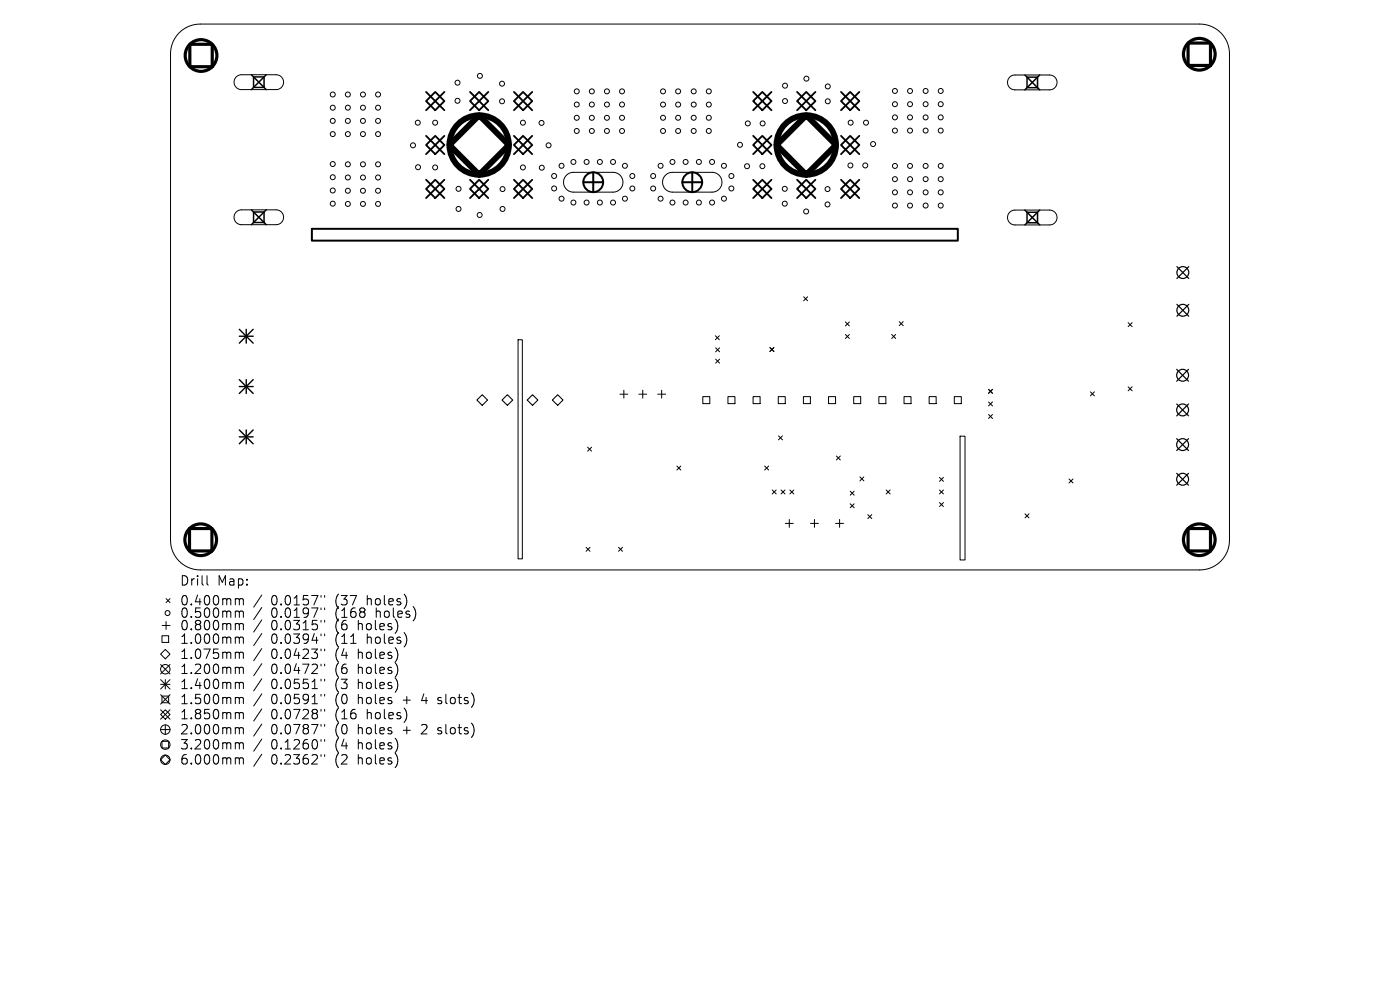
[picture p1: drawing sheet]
<svg xmlns="http://www.w3.org/2000/svg" width="297mm" height="210mm" viewBox="0 0 297 210" stroke-linecap="round" stroke-linejoin="round" font-family="sans-serif">
<defs><g id="words">
<g font-size="2.8">
<text x="38.1" y="124.5">Drill</text>
<text x="46.1" y="124.5">Map:</text>
<text x="38.1" y="128.7">0.400mm</text>
<text x="38.1" y="131.3">0.500mm</text>
<text x="57.5" y="128.7">0.0157&quot;</text>
<text x="57.5" y="131.3">0.0197&quot;</text>
<text x="71.2" y="128.7">(37</text>
<text x="71.2" y="131.3">(168</text>
<text x="78.1" y="128.7">holes)</text>
<text x="80" y="131.3">holes)</text>
<text x="38.1" y="134">0.800mm</text>
<text x="38.1" y="136.9">1.000mm</text>
<text x="57.5" y="134">0.0315&quot;</text>
<text x="57.5" y="136.9">0.0394&quot;</text>
<text x="71.2" y="134">(6</text>
<text x="71.2" y="136.9">(11</text>
<text x="76.2" y="134">holes)</text>
<text x="78.1" y="136.9">holes)</text>
<text x="38.1" y="140.1">1.075mm</text>
<text x="38.1" y="143.3">1.200mm</text>
<text x="57.5" y="140.1">0.0423&quot;</text>
<text x="57.5" y="143.3">0.0472&quot;</text>
<text x="71.2" y="140.1">(4</text>
<text x="71.2" y="143.3">(6</text>
<text x="76.2" y="140.1">holes)</text>
<text x="76.2" y="143.3">holes)</text>
<text x="38.1" y="146.5">1.400mm</text>
<text x="38.1" y="149.7">1.500mm</text>
<text x="57.5" y="146.5">0.0551&quot;</text>
<text x="57.5" y="149.7">0.0591&quot;</text>
<text x="71.2" y="146.5">(3</text>
<text x="71.2" y="149.7">(0</text>
<text x="76.2" y="146.5">holes)</text>
<text x="76.2" y="149.7">holes</text>
<text x="85.9" y="149.7">+</text>
<text x="90.1" y="149.7">4</text>
<text x="93.8" y="149.7">slots)</text>
<text x="38.1" y="152.9">1.850mm</text>
<text x="57.5" y="152.9">0.0728&quot;</text>
<text x="71.2" y="152.9">(16</text>
<text x="78.1" y="152.9">holes)</text>
<text x="38.1" y="156.1">2.000mm</text>
<text x="38.1" y="159.3">3.200mm</text>
<text x="57.5" y="156.1">0.0787&quot;</text>
<text x="57.5" y="159.3">0.1260&quot;</text>
<text x="71.2" y="156.1">(0</text>
<text x="71.2" y="159.3">(4</text>
<text x="76.2" y="156.1">holes</text>
<text x="76.2" y="159.3">holes)</text>
<text x="85.9" y="156.1">+</text>
<text x="90.1" y="156.1">2</text>
<text x="93.8" y="156.1">slots)</text>
<text x="38.1" y="162.5">6.000mm</text>
<text x="57.5" y="162.5">0.2362&quot;</text>
<text x="71.2" y="162.5">(2</text>
<text x="76.2" y="162.5">holes)</text>
</g>
</g></defs>
<g fill="none" stroke="#000" stroke-width=".21">
<path d="M38 7a6.3 6.3 0 0 1 4.5-1.9h212a6.3 6.3 0 0 1 6.3 6.3v103.2a6.3 6.3 0 0 1-6.3 6.3h-212a6.3 6.3 0 0 1-6.3-6.3v-103.2a6.3 6.3 0 0 1 1.8-4.4zM50.1 16.3l1-.4h7.5a1.58 1.58 0 0 1 1.6 1.5 1.58 1.58 0 0 1-1.6 1.6h-7.4a1.58 1.58 0 0 1-1.4-1 1.58 1.58 0 0 1 .3-1.7zM214.2 16.4l1-.5h7.5a1.58 1.58 0 0 1 1.5 1.6 1.58 1.58 0 0 1-1.5 1.6h-7.4a1.58 1.58 0 0 1-1.4-1 1.58 1.58 0 0 1 .3-1.7zM120.2 37.2l.6-.4 .7-.2h8.6a2.1 2.1 0 0 1 2.1 2.1 2.1 2.1 0 0 1-2.1 2.1h-8.5a2.1 2.1 0 0 1-1.9-1.3 2.1 2.1 0 0 1 .5-2.3zM141.2 37.2l.6-.4 .7-.2h8.6a2.1 2.1 0 0 1 2.1 2.1 2.1 2.1 0 0 1-2.1 2.1h-8.4a2.1 2.1 0 0 1-2-1.3 2.1 2.1 0 0 1 .5-2.3zM50.1 45l1-.5h7.5a1.58 1.58 0 0 1 1.6 1.6 1.58 1.58 0 0 1-1.6 1.6h-7.4a1.58 1.58 0 0 1-1.4-1 1.58 1.58 0 0 1 .3-1.7zM214.2 45l1-.4h7.5a1.58 1.58 0 0 1 1.5 1.5 1.58 1.58 0 0 1-1.5 1.6h-7.4a1.58 1.58 0 0 1-1.4-1 1.58 1.58 0 0 1 .3-1.7zM109.9 72.1h.9v46.5h-.9zM151.8 71.2l.8 .9M151.8 73.8l.9 .8M151.8 76.2l.9 .8M152.6 71.2l-.8 .9"/>
<path d="M152.7 73.8l-.9 .8M152.7 76.2l-.9 .8M163.3 73.7l.9 .9M164.2 73.7l-.9 .9M170.5 63l.8 .8M171.3 63l-.8 .8M179.3 68.3l.9 .8M179.3 71l.9 .8M180.2 68.3l-.9 .8M180.2 71l-.9 .8M189.2 71l.8 .8M190 71l-.8 .8"/>
<path d="M190.8 68.2l.8 .9M191.6 68.2l-.8 .9M239.3 68.5l.9 .8M240.2 68.5l-.9 .8M124.7 94.9l.8 .8M125.5 94.9l-.8 .8M131.5 83.6h1.7M132.3 82.8v1.7M135.5 83.6h1.7M136.4 82.8v1.7M139.5 83.6h1.7M140.4 82.8v1.7"/>
<path d="M143.6 98.9l.8 .8M144.4 98.9l-.8 .8M149.1 84.1h1.5v1.5h-1.5zM154.4 84.1h1.5v1.5h-1.5zM159.8 84.1h1.5v1.5h-1.5zM162.2 98.9l.9 .8M163.1 98.9l-.9 .8M165.1 84.1h1.5v1.5h-1.5zM165.2 92.5l.8 .8M166 92.5l-.8 .8M170.4 84.1h1.5v1.5h-1.5zM175.8 84.1h1.5v1.5h-1.5z"/>
<path d="M177.4 96.7l.9 .9M178.3 96.7l-.9 .9M181.1 84.1h1.5v1.5h-1.5zM186.4 84.1h1.5v1.5h-1.5zM191.8 84.1h1.5v1.5h-1.5zM197.1 84.1h1.5v1.5h-1.5zM202.5 84.1h1.4v1.5h-1.4zM203.7 92.5h1v26.3h-1zM209.7 82.6l.9 .8M209.7 85.3l.9 .8M209.7 87.9l.9 .9M210.6 82.6l-.9 .8"/>
<path d="M210.6 85.3l-.9 .8M210.6 87.9l-.9 .9M231.3 83.1l.9 .9M232.2 83.1l-.9 .9M239.3 82.1l.9 .8M240.2 82.1l-.9 .8M124.3 116.1l.9 .8M125.2 116.1l-.9 .8M131.2 116.1l.9 .8M132.1 116.1l-.9 .8M163.8 103.9l.9 .9M164.7 103.9l-.9 .9"/>
<path d="M165.7 103.9l.8 .9M166.5 103.9l-.8 .9M166.6 111h1.7M167.4 110.2v1.7M167.6 103.9l.8 .9M168.4 103.9l-.8 .9M171.9 111h1.7M172.8 110.2v1.7M177.3 111h1.7M178.1 110.2v1.7M180.4 104.2l.8 .8M180.4 106.9l.8 .8"/>
<path d="M181.2 104.2l-.8 .8M181.2 106.9l-.8 .8M182.4 101.2l.9 .8M183.3 101.2l-.9 .8M184.1 109.2l.8 .8M184.9 109.2l-.8 .8M188 103.9l.8 .9M188.8 103.9l-.8 .9M199.3 101.3l.8 .8M199.3 103.9l.8 .9M199.3 106.6l.8 .8M200.1 101.3l-.8 .8"/>
<path d="M200.1 103.9l-.8 .9M200.1 106.6l-.8 .8M217.5 109l.8 .8M218.3 109l-.8 .8M226.8 101.6l.8 .8M227.6 101.6l-.8 .8M34.4 134.9h1.4v1.4h-1.4zM34.4 132.7h1.7M35.1 137.8l1 1-1 1-1-1zM35.2 127l.9 .8M35.2 131.8v1.7M36.1 127l-.9 .8"/>
<path d="M43.9 122.1v1.7l.3 .3M50.2 127l.5 .1 .1 .2M50.2 129.6h.3l.3 .3M50.2 132.3h.3l.3 .3M50.2 135.1l.5 .1 .1 .2M50.2 138.3l.5 .1 .1 .2M50.8 127.3l.3-.3 .4 .1 .1 1.2M50.8 127.3v1M50.8 129.9v1.1M50.8 132.6v1M50.8 135.4v1.1M50.8 138.6v1.1"/>
<path d="M50.8 129.9l.3-.3 .4 .1 .1 1.3M50.8 132.6l.3-.3 .4 .1 .1 1.2M50.8 135.4l.3-.3 .4 .1 .1 1.3M50.8 138.6l.3-.3 .4 .1 .1 1.3M55.5 126.2l-1.7 2.6M55.5 128.9l-1.7 2.5M55.5 131.5l-1.7 2.6M55.5 134.4l-1.7 2.6M55.5 137.6l-1.7 2.6M68.1 126.3v.4M68.1 129v.3M68.1 131.6v.4"/>
<path d="M68.1 134.5v.4M68.1 137.7v.4M68.9 126.3v.4M68.9 129v.3M68.9 131.6v.4M68.9 134.5v.4M68.9 137.7v.4M34.1 141l2 2M34.1 144.2l2 2M34.1 145.2h2M34.1 147.4l2 2M34.1 150.6l2 2"/>
<path d="M34.1 154.8h2M34.4 147.7h1.4v1.4h-1.4zM34.4 157.3h1.4v1.4h-1.4zM35.1 150.6l1 1-1 1-1-1zM35.1 144.2v2M35.1 153.8v2M36.1 141l-2 2M36.1 144.2l-2 2M36.1 147.4l-2 2M36.1 150.6l-2 2M50.2 141.5l.5 .1 .1 .2M50.2 144.7h.3l.3 .3"/>
<path d="M50.2 147.9l.5 .1 .1 .2M50.2 151.1l.5 .1 .1 .2M50.2 154.3l.5 .1 .1 .2M50.2 157.5l.5 .1 .1 .2M50.8 141.8v1.1M50.8 145v1.1M50.8 148.2v1.1M50.8 151.4v1.1M50.8 154.6v1.1M50.8 157.8v1.1M50.8 141.8l.3-.3 .4 .1 .1 1.3M50.8 145l.3-.3 .4 .1 .1 1.3"/>
<path d="M50.8 148.2l.3-.3 .4 .1 .1 1.3M50.8 151.4l.3-.3 .4 .1 .1 1.3M50.8 154.6l.3-.3 .4 .1 .1 1.3M50.8 157.8l.3-.3 .4 .1 .1 1.3M55.5 140.8l-1.7 2.6M55.5 144l-1.7 2.6M55.5 147.2l-1.7 2.6M55.5 150.4l-1.7 2.6M55.5 153.6l-1.7 2.6M55.5 156.8l-1.7 2.6M55.5 160l-1.7 2.6M68.1 140.9v.4"/>
<path d="M68.1 144.1v.4M68.1 147.3v.4M68.1 150.5v.4M68.1 153.7v.4M68.1 156.9v.4M68.9 140.9v.4M68.9 144.1v.4M68.9 147.3v.4M68.9 150.5v.4M68.9 153.7v.4M68.9 156.9v.4M92.9 149.2l.2 .1"/>
<path d="M92.9 155.6l.2 .1M93 148v.5M93 154.4v.5M35.1 160.2l1 1-1 1-1-1zM50.2 160.7l.5 .1 .1 .2M50.8 161v1.1M50.8 161l.3-.3 .4 .1 .1 1.3M68.1 160.1v.4M68.9 160.1v.4"/>
<circle cx="97.1" cy="17.5" r=".53"/>
<circle cx="101.8" cy="16.1" r=".53"/>
<circle cx="106.5" cy="17.8" r=".53"/>
<circle cx="122.4" cy="19.4" r=".53"/>
<circle cx="125.6" cy="19.4" r=".53"/>
<circle cx="128.8" cy="19.4" r=".53"/>
<circle cx="132" cy="19.4" r=".53"/>
<circle cx="140.7" cy="19.4" r=".53"/>
<circle cx="143.9" cy="19.4" r=".53"/>
<circle cx="147.2" cy="19.4" r=".53"/>
<circle cx="150.4" cy="19.4" r=".53"/>
<circle cx="166.5" cy="18.2" r=".53"/>
<circle cx="171.1" cy="16.7" r=".53"/>
<circle cx="175.6" cy="18.3" r=".53"/>
<circle cx="189.9" cy="19.3" r=".53"/>
<circle cx="193.1" cy="19.3" r=".53"/>
<circle cx="196.4" cy="19.3" r=".53"/>
<circle cx="199.6" cy="19.3" r=".53"/>
<circle cx="70.6" cy="25.6" r=".53"/>
<circle cx="70.6" cy="34.8" r=".53"/>
<circle cx="70.6" cy="28.4" r=".53"/>
<circle cx="70.6" cy="22.8" r=".53"/>
<circle cx="70.6" cy="37.6" r=".53"/>
<circle cx="70.6" cy="20" r=".53"/>
<circle cx="73.8" cy="28.4" r=".53"/>
<circle cx="73.8" cy="22.8" r=".53"/>
<circle cx="73.8" cy="34.9" r=".53"/>
<circle cx="73.8" cy="37.6" r=".53"/>
<circle cx="73.8" cy="20" r=".53"/>
<circle cx="73.8" cy="25.6" r=".53"/>
<circle cx="77" cy="28.4" r=".53"/>
<circle cx="77" cy="22.8" r=".53"/>
<circle cx="77" cy="34.9" r=".53"/>
<circle cx="77" cy="37.6" r=".53"/>
<circle cx="77" cy="20" r=".53"/>
<circle cx="77" cy="25.6" r=".53"/>
<circle cx="80.2" cy="28.4" r=".53"/>
<circle cx="80.2" cy="22.8" r=".53"/>
<circle cx="80.2" cy="34.9" r=".53"/>
<circle cx="80.2" cy="37.6" r=".53"/>
<circle cx="80.2" cy="20" r=".53"/>
<circle cx="80.2" cy="25.6" r=".53"/>
<circle cx="87.6" cy="30.8" r=".53"/>
<circle cx="88.6" cy="26" r=".53"/>
<circle cx="88.7" cy="35.5" r=".53"/>
<circle cx="92.3" cy="26" r=".53"/>
<circle cx="92.3" cy="35.5" r=".53"/>
<circle cx="97.1" cy="21.4" r=".53"/>
<circle cx="106.5" cy="21.5" r=".53"/>
<circle cx="110.9" cy="35.5" r=".53"/>
<circle cx="110.9" cy="26" r=".53"/>
<circle cx="114.9" cy="26.1" r=".53"/>
<circle cx="114.9" cy="35.6" r=".53"/>
<circle cx="116.4" cy="30.8" r=".53"/>
<circle cx="117.6" cy="40" r=".53"/>
<circle cx="117.6" cy="37.3" r=".53"/>
<circle cx="119.1" cy="35.2" r=".53"/>
<circle cx="121.6" cy="34.4" r=".53"/>
<circle cx="122.4" cy="27.8" r=".53"/>
<circle cx="122.4" cy="22.2" r=".53"/>
<circle cx="122.4" cy="25" r=".53"/>
<circle cx="124.4" cy="34.4" r=".53"/>
<circle cx="125.6" cy="22.2" r=".53"/>
<circle cx="125.6" cy="27.8" r=".53"/>
<circle cx="125.6" cy="25" r=".53"/>
<circle cx="127.3" cy="34.4" r=".53"/>
<circle cx="128.8" cy="27.8" r=".53"/>
<circle cx="128.8" cy="22.2" r=".53"/>
<circle cx="128.8" cy="25" r=".53"/>
<circle cx="130.1" cy="34.4" r=".53"/>
<circle cx="132" cy="22.2" r=".53"/>
<circle cx="132" cy="27.8" r=".53"/>
<circle cx="132" cy="25" r=".53"/>
<circle cx="132.6" cy="35.2" r=".53"/>
<circle cx="134.1" cy="40" r=".53"/>
<circle cx="134.1" cy="37.3" r=".53"/>
<circle cx="138.6" cy="40" r=".53"/>
<circle cx="138.6" cy="37.3" r=".53"/>
<circle cx="140.1" cy="35.2" r=".53"/>
<circle cx="140.7" cy="22.2" r=".53"/>
<circle cx="140.7" cy="27.8" r=".53"/>
<circle cx="140.7" cy="25" r=".53"/>
<circle cx="142.7" cy="34.4" r=".53"/>
<circle cx="143.9" cy="22.2" r=".53"/>
<circle cx="143.9" cy="27.8" r=".53"/>
<circle cx="143.9" cy="25" r=".53"/>
<circle cx="145.5" cy="34.4" r=".53"/>
<circle cx="147.2" cy="22.2" r=".53"/>
<circle cx="147.2" cy="27.8" r=".53"/>
<circle cx="147.2" cy="25" r=".53"/>
<circle cx="148.3" cy="34.4" r=".53"/>
<circle cx="150.4" cy="22.2" r=".53"/>
<circle cx="150.4" cy="27.8" r=".53"/>
<circle cx="150.4" cy="25" r=".53"/>
<circle cx="151.1" cy="34.4" r=".53"/>
<circle cx="153.6" cy="35.2" r=".53"/>
<circle cx="155.2" cy="40" r=".53"/>
<circle cx="155.2" cy="37.3" r=".53"/>
<circle cx="157" cy="30.7" r=".53"/>
<circle cx="158.5" cy="35.3" r=".53"/>
<circle cx="158.6" cy="26.2" r=".53"/>
<circle cx="161.7" cy="35.3" r=".53"/>
<circle cx="161.8" cy="26.2" r=".53"/>
<circle cx="166.5" cy="21.4" r=".53"/>
<circle cx="175.6" cy="21.5" r=".53"/>
<circle cx="180.4" cy="35.1" r=".53"/>
<circle cx="180.5" cy="26" r=".53"/>
<circle cx="183.6" cy="35.1" r=".53"/>
<circle cx="183.7" cy="26" r=".53"/>
<circle cx="185.2" cy="30.6" r=".53"/>
<circle cx="189.9" cy="27.7" r=".53"/>
<circle cx="189.9" cy="24.9" r=".53"/>
<circle cx="189.9" cy="38" r=".53"/>
<circle cx="189.9" cy="22.1" r=".53"/>
<circle cx="189.9" cy="35.2" r=".53"/>
<circle cx="193.1" cy="27.7" r=".53"/>
<circle cx="193.1" cy="24.9" r=".53"/>
<circle cx="193.1" cy="38" r=".53"/>
<circle cx="193.1" cy="35.2" r=".53"/>
<circle cx="193.1" cy="22.1" r=".53"/>
<circle cx="196.4" cy="27.7" r=".53"/>
<circle cx="196.4" cy="24.9" r=".53"/>
<circle cx="196.4" cy="38" r=".53"/>
<circle cx="196.4" cy="35.2" r=".53"/>
<circle cx="196.4" cy="22.1" r=".53"/>
<circle cx="199.6" cy="27.7" r=".53"/>
<circle cx="199.6" cy="24.9" r=".53"/>
<circle cx="199.6" cy="38" r=".53"/>
<circle cx="199.6" cy="35.2" r=".53"/>
<circle cx="199.6" cy="22.1" r=".53"/>
<circle cx="70.6" cy="40.4" r=".53"/>
<circle cx="70.6" cy="43.2" r=".53"/>
<circle cx="73.8" cy="40.5" r=".53"/>
<circle cx="73.8" cy="43.3" r=".53"/>
<circle cx="77" cy="40.5" r=".53"/>
<circle cx="77" cy="43.3" r=".53"/>
<circle cx="80.2" cy="40.5" r=".53"/>
<circle cx="80.2" cy="43.3" r=".53"/>
<circle cx="97.3" cy="44.3" r=".53"/>
<circle cx="97.3" cy="40.1" r=".53"/>
<circle cx="101.8" cy="45.6" r=".53"/>
<circle cx="106.6" cy="44.3" r=".53"/>
<circle cx="106.6" cy="40.1" r=".53"/>
<circle cx="119.1" cy="42.1" r=".53"/>
<circle cx="121.6" cy="43" r=".53"/>
<circle cx="124.4" cy="43" r=".53"/>
<circle cx="127.3" cy="43" r=".53"/>
<circle cx="130.1" cy="43" r=".53"/>
<circle cx="132.6" cy="42.1" r=".53"/>
<circle cx="140.1" cy="42.1" r=".53"/>
<circle cx="142.7" cy="43" r=".53"/>
<circle cx="145.5" cy="43" r=".53"/>
<circle cx="148.3" cy="43" r=".53"/>
<circle cx="151.1" cy="43" r=".53"/>
<circle cx="153.6" cy="42.1" r=".53"/>
<circle cx="166.5" cy="43.2" r=".53"/>
<circle cx="166.5" cy="40.1" r=".53"/>
<circle cx="171" cy="44.9" r=".53"/>
<circle cx="175.6" cy="43.4" r=".53"/>
<circle cx="175.6" cy="40.1" r=".53"/>
<circle cx="189.9" cy="43.6" r=".53"/>
<circle cx="189.9" cy="40.8" r=".53"/>
<circle cx="193.1" cy="43.6" r=".53"/>
<circle cx="193.1" cy="40.8" r=".53"/>
<circle cx="196.4" cy="43.6" r=".53"/>
<circle cx="196.4" cy="40.8" r=".53"/>
<circle cx="199.6" cy="43.6" r=".53"/>
<circle cx="199.6" cy="40.8" r=".53"/>
<circle cx="35.5" cy="130" r=".53"/>
<circle cx="35.1" cy="154.8" r="1"/>
<circle cx="35.1" cy="142" r="1"/>
<circle cx="35.1" cy="158" r="1"/>
<circle cx="35.1" cy="161.2" r="1"/>
</g>
<g fill="none" stroke="#000" stroke-width=".42">
<path d="M123.8 38.7h4.2M125.9 36.6v4.2M144.8 38.7h4.2M146.9 36.6v4.2M66.2 48.5h137v2.5h-137z"/>
<circle cx="125.9" cy="38.7" r="2.1"/>
<circle cx="146.9" cy="38.7" r="2.1"/>
</g>
<path d="M101.2 84.9l1.1-1.2 1.1 1.2-1.1 1.1zM106.5 84.9l1.1-1.2 1.2 1.2-1.2 1.1zM111.8 84.9l1.2-1.2 1.1 1.2-1.1 1.1zM117.2 84.9l1.1-1.2 1.1 1.2-1.1 1.1z" fill="none" stroke="#000" stroke-width=".23"/>
<g fill="none" stroke="#000" stroke-width=".25">
<path d="M249.7 56.6l2.5 2.5M252.2 56.6l-2.5 2.5M249.6 78.3l2.5 2.6M249.7 64.6l2.5 2.5M252.1 78.3l-2.5 2.6M252.2 64.6l-2.5 2.5M249.6 85.7l2.5 2.5M249.6 93.1l2.5 2.5M252.1 85.7l-2.5 2.5M252.1 93.1l-2.5 2.5M249.6 100.4l2.5 2.5M252.1 100.4l-2.5 2.5"/>
<circle cx="250.9" cy="57.8" r="1.26"/>
<circle cx="250.9" cy="79.6" r="1.26"/>
<circle cx="250.9" cy="65.8" r="1.26"/>
<circle cx="250.9" cy="94.3" r="1.26"/>
<circle cx="250.9" cy="87" r="1.26"/>
<circle cx="250.9" cy="101.7" r="1.26"/>
</g>
<path d="M50.8 69.9l2.9 2.9M50.8 71.3h2.9M52.2 69.9v2.9M53.7 69.9l-2.9 2.9M50.8 80.5l2.9 3M50.8 82h2.9M50.8 91.2l2.9 2.9M50.8 92.7h2.9M52.2 80.5v3M52.2 91.2v2.9M53.7 80.5l-2.9 3M53.7 91.2l-2.9 2.9" fill="none" stroke="#000" stroke-width=".29"/>
<path d="M53.3 15.9l3.2 3.1M53.8 16.3h2.2v2.2h-2.2zM56.5 15.9l-3.2 3.1M217.4 15.9l3.2 3.2M217.9 16.4h2.2v2.2h-2.2zM220.6 15.9l-3.2 3.2M53.3 44.5l3.2 3.2M53.8 45h2.2v2.2h-2.2zM56.5 44.5l-3.2 3.2M217.4 44.6l3.2 3.1M217.9 45h2.2v2.3h-2.2zM220.6 44.6l-3.2 3.1" fill="none" stroke="#000" stroke-width=".32"/>
<g fill="none" stroke="#000" stroke-width=".39">
<path d="M90.4 19.5l3.9 3.9M94.3 19.5l-3.9 3.9M99.7 19.5l3.9 3.9M103.6 19.5l-3.9 3.9M109 19.5l3.9 3.9M112.9 19.5l-3.9 3.9M159.8 19.5l3.9 3.9M163.7 19.5l-3.9 3.9M169.1 19.5l3.9 3.9M173 19.5l-3.9 3.9M178.4 19.5l3.9 3.9M182.3 19.5l-3.9 3.9"/>
<path d="M90.4 21.4l1.9-1.9 2 1.9-2 2zM90.4 30.8l1.9-2 2 2-2 1.9zM90.4 28.8l3.9 3.9M90.4 38.1l3.9 3.9M92.3 38.1l2 2-2 1.9-1.9-1.9zM94.3 28.8l-3.9 3.9M94.3 38.1l-3.9 3.9M99.7 21.4l1.9-1.9 2 1.9-2 2zM99.7 38.1l3.9 3.9M103.6 38.1l-3.9 3.9M109 21.4l2-1.9 1.9 1.9-1.9 2zM109 30.8l2-2 1.9 2-1.9 1.9z"/>
<path d="M109 28.8l3.9 3.9M109 38.1l3.9 3.9M112.9 28.8l-3.9 3.9M112.9 38.1l-3.9 3.9M159.8 21.4l1.9-1.9 2 1.9-2 2zM159.8 30.8l1.9-2 2 2-2 1.9zM159.8 28.8l3.9 3.9M159.8 38.1l3.9 3.9M161.7 38.1l2 2-2 1.9-1.9-1.9zM163.7 28.8l-3.9 3.9M163.7 38.1l-3.9 3.9M169.1 21.4l1.9-1.9 2 1.9-2 2z"/>
<path d="M169.1 38.1l3.9 3.9M171 38.1l2 2-2 1.9-1.9-1.9zM173 38.1l-3.9 3.9M178.4 21.4l2-1.9 1.9 1.9-1.9 2zM178.4 30.8l2-2 1.9 2-1.9 1.9zM178.4 28.8l3.9 3.9M178.4 38.1l3.9 3.9M180.4 38.1l1.9 2-1.9 1.9-2-1.9zM182.3 28.8l-3.9 3.9M182.3 38.1l-3.9 3.9M99.7 40.1l1.9-2 2 2-2 1.9zM109 40.1l2-2 1.9 2-1.9 1.9z"/>
</g>
<g fill="none" stroke="#000" stroke-width=".67">
<path d="M40.3 9.4h4.7v4.8h-4.7zM252 9.1h4.8v4.8h-4.8zM40.2 112.1h4.8v4.8h-4.8zM252 112.1h4.8v4.8h-4.8z"/>
<circle cx="42.7" cy="11.8" r="3.4"/>
<circle cx="254.4" cy="11.5" r="3.4"/>
<circle cx="42.6" cy="114.5" r="3.4"/>
<circle cx="254.4" cy="114.5" r="3.4"/>
</g>
<g fill="none" stroke="#000" stroke-width="1.3">
<path d="M95.3 30.8l6.3-6.3 6.4 6.3-6.4 6.3zM164.7 30.8l6.3-6.3 6.3 6.3-6.3 6.3z"/>
<circle cx="101.6" cy="30.8" r="6.3"/>
<circle cx="171" cy="30.8" r="6.3"/>
</g>
<use href="#words"/>
</svg>
